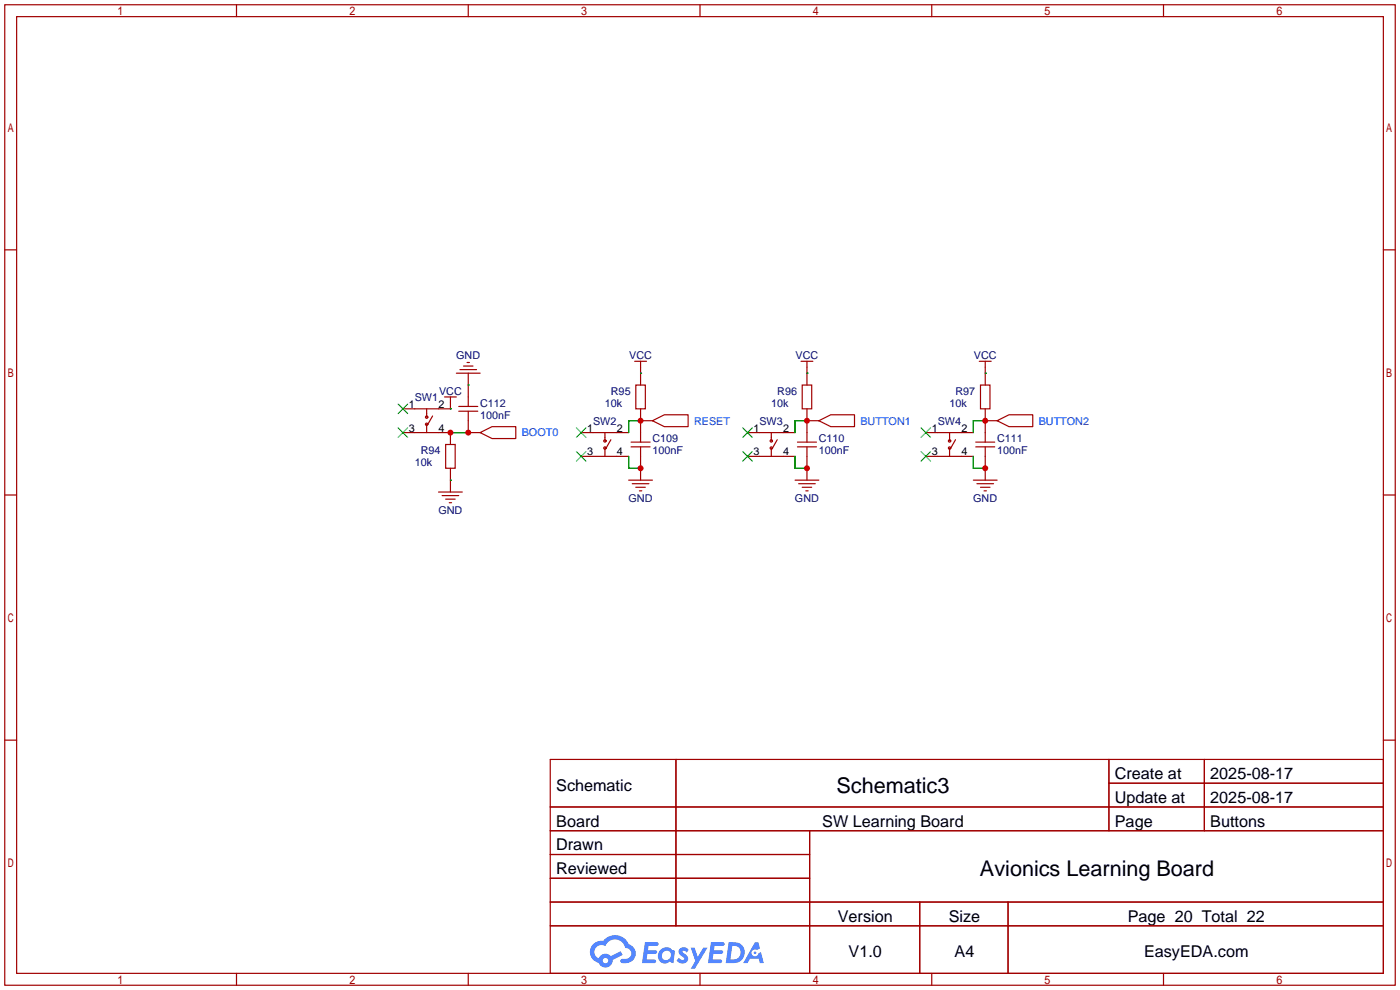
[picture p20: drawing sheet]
<svg xmlns="http://www.w3.org/2000/svg" width="299mm" height="212mm" viewBox="0 0 299 212" stroke-linecap="round" stroke-linejoin="round" font-family="sans-serif">
<defs><g id="words">
<g font-size="4.6">
<text x="178.8" y="169.4">Schematic3</text>
<text x="209.4" y="187.2">Avionics Learning Board</text>
</g>
<g font-size="3.5">
<text x="238.3" y="166.5">Create at</text>
<text x="258.7" y="166.5">2025-08-17</text>
<text x="118.9" y="169.1">Schematic</text>
<text x="238.3" y="171.6">Update at</text>
<text x="258.7" y="171.6">2025-08-17</text>
<text x="118.9" y="176.7">Board</text>
<text x="175.7" y="176.7">SW Learning Board</text>
<text x="238.3" y="176.7">Page</text>
<text x="258.7" y="176.7">Buttons</text>
<text x="118.9" y="181.8">Drawn</text>
<text x="118.9" y="186.8">Reviewed</text>
<text x="179.1" y="197">Version</text>
<text x="202.8" y="197">Size</text>
<text x="241" y="197">Page 20 Total 22</text>
<text x="181.4" y="204.6">V1.0</text>
<text x="204" y="204.6">A4</text>
<text x="244.5" y="204.6">EasyEDA.com</text>
</g>
<g font-size="2.3" fill="#000080">
<text x="97.5" y="76.8">GND</text>
<text x="134.5" y="76.8">VCC</text>
<text x="170" y="76.8">VCC</text>
<text x="208.1" y="76.8">VCC</text>
<text x="88.6" y="85.6">SW1</text>
<text x="93.8" y="84.4">VCC</text>
<text x="102.6" y="86.9">C112</text>
<text x="102.6" y="89.5">100nF</text>
<text x="129.3" y="86.9">10k</text>
<text x="130.6" y="84.4">R95</text>
<text x="164.8" y="86.9">10k</text>
<text x="166.1" y="84.4">R96</text>
<text x="202.9" y="86.9">10k</text>
<text x="204.2" y="84.4">R97</text>
<text x="126.7" y="90.7">SW2</text>
<text x="139.4" y="94.5">C109</text>
<text x="162.3" y="90.7">SW3</text>
<text x="175" y="94.5">C110</text>
<text x="200.4" y="90.7">SW4</text>
<text x="213.1" y="94.5">C111</text>
<text x="88.6" y="99.6">10k</text>
<text x="89.9" y="97.1">R94</text>
<text x="139.4" y="97.1">100nF</text>
<text x="175" y="97.1">100nF</text>
<text x="213.1" y="97.1">100nF</text>
<text x="134.3" y="107.2">GND</text>
<text x="169.9" y="107.2">GND</text>
<text x="208" y="107.2">GND</text>
<text x="93.7" y="109.8">GND</text>
</g>
<g font-size="2.3">
<text x="87.4" y="87.1">1</text>
<text x="93.7" y="87.1">2</text>
<text x="87.4" y="92.2">3</text>
<text x="93.7" y="92.2">4</text>
<text x="125.5" y="92.2">1</text>
<text x="131.8" y="92.2">2</text>
<text x="161" y="92.2">1</text>
<text x="167.4" y="92.2">2</text>
<text x="199.1" y="92.2">1</text>
<text x="205.5" y="92.2">2</text>
<text x="125.5" y="97.3">3</text>
<text x="131.8" y="97.3">4</text>
<text x="161" y="97.3">3</text>
<text x="167.4" y="97.3">4</text>
<text x="199.1" y="97.3">3</text>
<text x="205.5" y="97.3">4</text>
</g>
<g font-size="2.3" fill="#00f">
<text x="111.5" y="93.3">BOOT0</text>
<text x="148.3" y="90.7">RESET</text>
<text x="183.9" y="90.7">BUTTON1</text>
<text x="222" y="90.7">BUTTON2</text>
</g>
</g></defs>
<g fill="none" stroke="#a10000" stroke-width=".25">
<path d="M1 1h297.2v209.6h-297.2zM3.6 3.6h292.1v204.4h-292.1zM50.5 1v2.6M100.1 1v2.6M149.6 1v2.6M199.1 1v2.6M248.7 1v2.6M1 53.4h2.6M295.7 53.4h2.5M1 105.8h2.6M295.7 105.8h2.5M1 158.2h2.6"/>
<path d="M295.7 158.2h2.5M117.6 162.3h178.1v45.7h-178.1zM117.6 172.5h178.1M117.6 177.5h178.1M144.5 162.3v35.6M173 177.5v30.5M237 162.3v15.2M237 167.4h58.7M257.4 162.3v15.2M117.6 182.6h55.4M117.6 192.8h178.1M117.6 187.7h55.4"/>
<path d="M117.6 197.9h178.1M196.6 192.8v15.2M215.4 192.8v15.2M50.5 208v2.6M100.1 208v2.6M149.6 208v2.6M199.1 208v2.6M248.7 208v2.6"/>
</g>
<g fill="#5487ff">
<path d="M145.3 202.7a1.3 1.3 0 0 1 1.9 .3l-.4 .6a.54 .54 0 0 0-.9-.2l.1 .2a1.34 1.34 0 0 1 .9 1.8 1.47 1.47 0 0 1-2.3-.1l.5-.6 .8 .5a.31 .31 0 0 0 .4-.3 .31 .31 0 0 0-.3-.4 1.12 1.12 0 0 1-.7-1.8z"/>
<path d="M147.6 202.5h.9l.6 2 1.2-2h.9l-2.7 4.6h-.9l1-1.7z"/>
<path d="M137.8 201.4h1.7a1.31 1.31 0 0 1 1.2 .2 .4 .4 0 0 1-.3 .5l-1.8 .1-.1 .9h1.6a.4 .4 0 0 1 .4 .4 .4 .4 0 0 1-.5 .4h-1.6l-.2 1.2h1.4a.46 .46 0 0 1 .5 0 .46 .46 0 0 1 .1 .5l-.4 .2h-2.6z"/>
<path d="M151.9 201.4h1.7a1.32 1.32 0 0 1 1.2 .2 .39 .39 0 0 1-.3 .5l-1.8 .1-.1 .9h1.6a.4 .4 0 0 1 .4 .4 .4 .4 0 0 1-.4 .4h-1.7l-.2 1.2h1.4a.46 .46 0 0 1 .5 0 .46 .46 0 0 1 .1 .5l-.4 .2h-2.6z"/>
<path d="M161.3 201.4h.8l.3 1.3-.6 .4a.75 .75 0 0 0-1.1 .3 .75 .75 0 0 0 .5 1 .75 .75 0 0 0 .9-.7l.5-.2 .6 2.3h-.8l-.3-.9h-1.8l-.5 .9h-1z"/>
<path d="M155.7 201.4l-.6 4.4h1.5a2.27 2.27 0 0 0 2.6-2.2 2.27 2.27 0 0 0-2.7-2.2zM156.5 202.1a1.5 1.5 0 0 1 1.8 1.6 1.5 1.5 0 0 1-1.9 1.4h-.3z"/>
<path d="M141.2 203a1.6 1.6 0 0 0-.3 2.3 1.6 1.6 0 0 0 2.3 .2l.7 .3 .3-2.4-.1-.3-.5-.1a1.58 1.58 0 0 0-2.4 0zM141.8 203.5a.98 .98 0 0 1 1.6 .4 .98 .98 0 0 1-1.1 1.3 .94 .94 0 0 1-.9-.7 .94 .94 0 0 1 .4-1z"/>
<path d="M126.8 201.8a2.37 2.37 0 0 0 1.1 4 1.54 1.54 0 0 0 1.8 1 1.54 1.54 0 0 0 1.2-1.6l2.2-1.1-.5-.8-2 1a1.57 1.57 0 0 0-2.7 .5 1.5 1.5 0 0 1-.7-2.1 1.5 1.5 0 0 1 2.2-.5 2.23 2.23 0 0 1 2.3-1.4 2.23 2.23 0 0 1 2 1.8 1.16 1.16 0 0 1 1.2 1.1 1.16 1.16 0 0 1-1.1 1.2h-.7a.47 .47 0 0 0-.5 .4 .47 .47 0 0 0 .4 .5 2.17 2.17 0 0 0 2.5-.9 2.17 2.17 0 0 0-.3-2.7l-.8-.4a3.2 3.2 0 0 0-5.5-.7l-1.1 .1zM128.8 205.3a.6 .6 0 0 1 1.2 0 .6 .6 0 0 1-1.2 0z"/>
<circle cx="161.4" cy="203.6" r=".28"/>
</g>
<g fill="none" stroke="#a10000" stroke-width=".25">
<path d="M97.5 79.8h5.1M98.3 79h3.6M99.1 78.2h2M99.8 77.5h.5M100.1 79.8v7.1M135.6 77.2h2.6M136.9 77.2v5.1M171.2 77.2h2.5M172.5 77.2v5.1M209.3 77.2h2.5M210.6 77.2v5.1M86.1 92.5h10.2v2.5"/>
<path d="M91.2 87.4v1.8M91.2 90.7v1.8M92.5 88.9l-1.1 1.8M95 84.8h2.5M95.2 95h2.1v5.1h-2.1zM96.3 84.8v2.6h-10.2M98 86.9h4.1M98 87.9h4.1M100.1 87.9v4.6h2.5M102.6 92.5l2.6-1.3h5v2.5h-5zM124.2 92.5h10.2M124.2 97.5h10.2"/>
<path d="M129.3 92.5v1.7M129.3 95.8v1.7M130.6 94l-1.1 1.8M134.9 94.5h4M134.9 95.5h4M135.9 82.3h2v5.1h-2zM136.9 87.4v7.1M136.9 95.5v7.1M136.9 89.9h2.5M139.4 89.9l2.6-1.3h5.1v2.6h-5.1zM159.8 92.5h10.1M159.8 97.5h10.1"/>
<path d="M164.8 92.5v1.7M164.8 95.8v1.7M166.1 94l-1 1.8M170.4 94.5h4.1M170.4 95.5h4.1M171.4 82.3h2.1v5.1h-2.1zM172.5 89.9h2.5M172.5 87.4v7.1M172.5 95.5v7.1M175 89.9l2.5-1.3h5.1v2.6h-5.1zM197.9 92.5h10.1M197.9 97.5h10.1"/>
<path d="M202.9 92.5v1.7M202.9 95.8v1.7M204.2 94l-1 1.8M208.5 94.5h4.1M208.5 95.5h4.1M209.5 82.3h2.1v5.1h-2.1zM210.6 89.9h2.5M210.6 87.4v7.1M210.6 95.5v7.1M213.1 89.9l2.5-1.3h5.1v2.6h-5.1zM93.7 105.2h5.1M94.5 105.9h3.5"/>
<path d="M95.2 106.7h2.1M96 107.4h.5M96.3 100.1v5.1M134.4 102.6h5M135.1 103.4h3.6M135.9 104.1h2M136.7 104.9h.5M169.9 102.6h5.1M170.7 103.4h3.5M171.4 104.1h2.1M172.2 104.9h.5M208 102.6h5.1"/>
<path d="M208.8 103.4h3.5M209.5 104.1h2.1M210.3 104.9h.5"/>
<circle cx="91.2" cy="90.7" r=".25"/>
<circle cx="91.2" cy="89.2" r=".25"/>
<circle cx="129.3" cy="95.8" r=".25"/>
<circle cx="129.3" cy="94.2" r=".25"/>
<circle cx="164.8" cy="95.8" r=".25"/>
<circle cx="164.8" cy="94.2" r=".25"/>
<circle cx="202.9" cy="95.8" r=".25"/>
<circle cx="202.9" cy="94.2" r=".25"/>
</g>
<g fill="none" stroke="#3c3" stroke-width=".25">
<path d="M85.1 86.4l2 2M85.1 91.4l2 2.1M87.1 86.4l-2 2M87.1 91.4l-2 2.1M123.2 91.4l2 2.1M123.2 96.5l2 2.1M125.2 91.4l-2 2.1M125.2 96.5l-2 2.1M158.7 91.4l2.1 2.1M158.7 96.5l2.1 2.1M160.8 91.4l-2.1 2.1M160.8 96.5l-2.1 2.1"/>
<path d="M196.8 91.4l2.1 2.1M196.8 96.5l2.1 2.1M198.9 91.4l-2.1 2.1M198.9 96.5l-2.1 2.1"/>
</g>
<g fill="none" stroke="#008700" stroke-width=".25">
<path d="M136.9 79.8h.1M172.5 79.8h.1M210.6 79.8h.1M96.3 87.4h.1M96.3 92.5h3.8M100.1 82.3h.1M134.4 97.5v2.6h2.5M136.9 89.9h-2.5v2.6M169.9 97.5v2.6h2.6M172.5 89.9h-2.6v2.6M208 97.5v2.6h2.6M210.6 89.9h-2.6v2.6"/>
<path d="M96.3 102.6h.1"/>
</g>
<g fill="#c00">
<circle cx="100.1" cy="92.5" r=".63"/>
<circle cx="96.3" cy="92.5" r=".63"/>
<circle cx="136.9" cy="89.9" r=".63"/>
<circle cx="136.9" cy="100.1" r=".63"/>
<circle cx="172.5" cy="89.9" r=".63"/>
<circle cx="172.5" cy="100.1" r=".63"/>
<circle cx="210.6" cy="89.9" r=".63"/>
<circle cx="210.6" cy="100.1" r=".63"/>
</g>
<use href="#words"/>
</svg>
